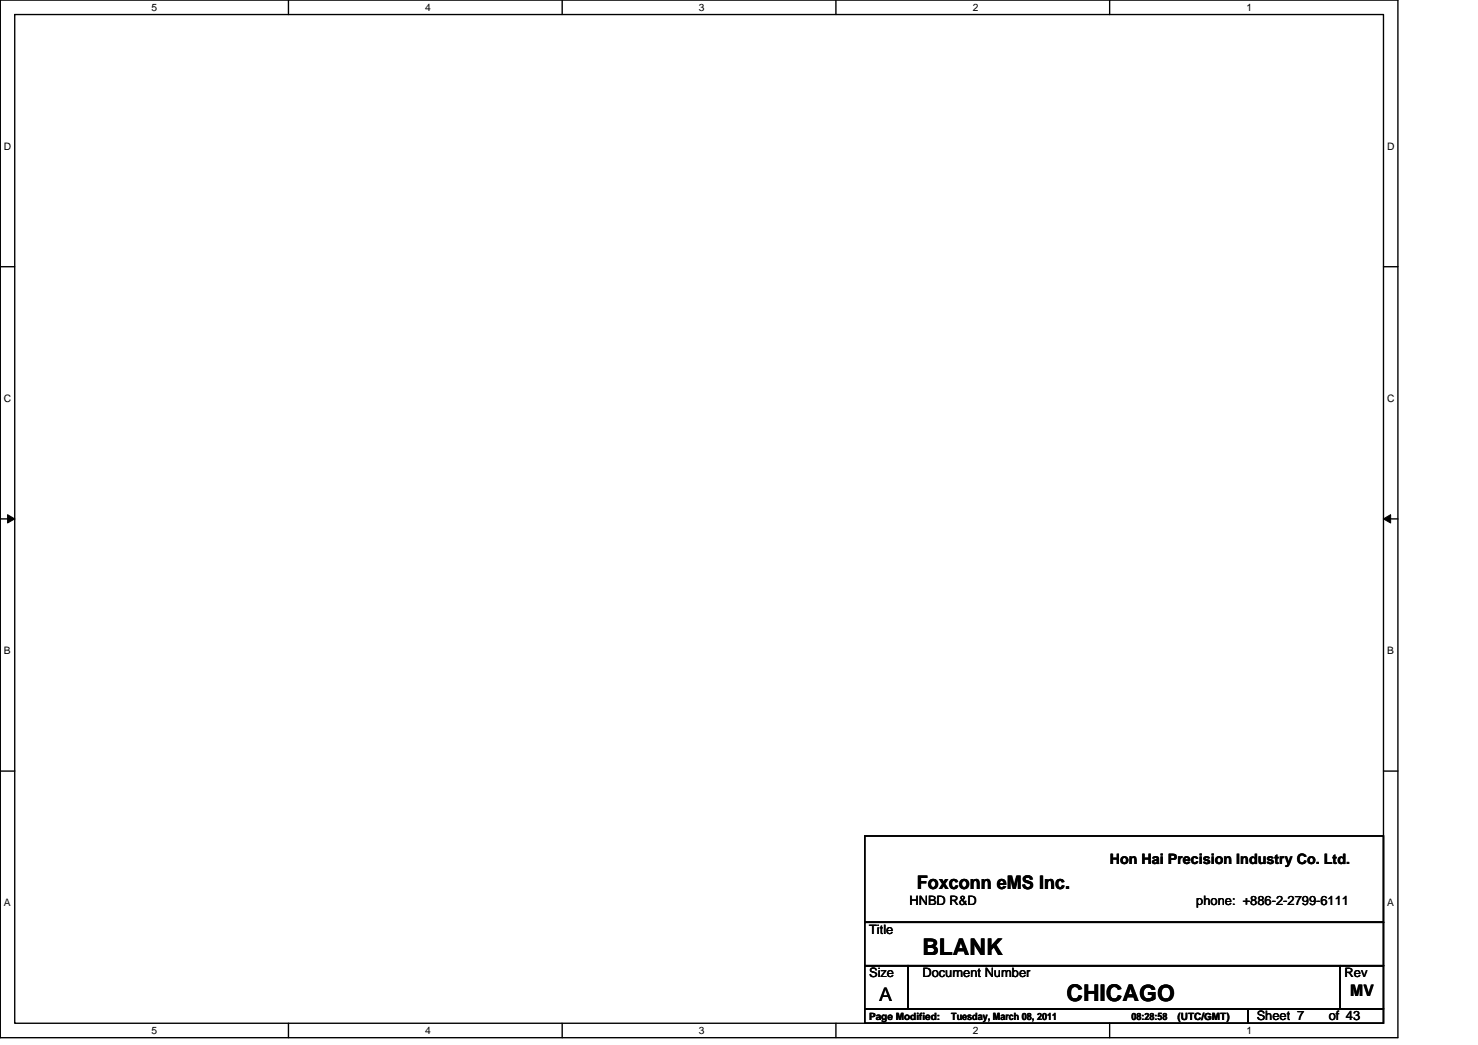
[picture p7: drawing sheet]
<svg xmlns="http://www.w3.org/2000/svg" width="297mm" height="210mm" viewBox="0 0 297 210" stroke-linecap="round" stroke-linejoin="round" font-family="sans-serif">
<defs><g id="words">
<g font-size="4.6">
<text x="185.4" y="191.9">BLANK</text>
<text x="214.3" y="201.2">CHICAGO</text>
</g>
<g font-size="3.7">
<text x="184.2" y="178.7">Foxconn eMS Inc.</text>
<text x="176.7" y="201.1">A</text>
</g>
<text font-size="3.2" x="271.4" y="200.2">MV</text>
<text font-size="2.9" x="223" y="173.5">Hon Hai Precision Industry Co. Ltd.</text>
<g font-size="2.6">
<text x="182.8" y="181.9">HNBD R&amp;D</text>
<text x="240.4" y="181.9">phone: +886-2-2799-6111</text>
<text x="174.7" y="187.7">Title</text>
<text x="174.7" y="196.4">Size</text>
<text x="185.4" y="196.4">Document Number</text>
<text x="270.2" y="196.4">Rev</text>
<text x="252.6" y="205">Sheet 7</text>
<text x="267" y="205">of 43</text>
</g>
<g font-size="2.1">
<text x="30.5" y="2.2">5</text>
<text x="85.5" y="2.2">4</text>
<text x="140.5" y="2.2">3</text>
<text x="195.5" y="2.2">2</text>
<text x="250.5" y="2.2">1</text>
<text x=".8" y="30.1">D</text>
<text x="278.8" y="30.1">D</text>
<text x=".8" y="80.8">C</text>
<text x="278.8" y="80.8">C</text>
<text x=".8" y="131.4">B</text>
<text x="278.8" y="131.4">B</text>
<text x=".8" y="182.1">A</text>
<text x="278.8" y="182.1">A</text>
<text x="30.5" y="207.8">5</text>
<text x="85.5" y="207.8">4</text>
<text x="140.5" y="207.8">3</text>
<text x="195.5" y="207.8">2</text>
<text x="250.5" y="207.8">1</text>
</g>
<g font-size="2">
<text x="174.7" y="204.9">Page Modified:</text>
<text x="191.2" y="204.9">Tuesday, March 08, 2011</text>
<text x="227.4" y="204.9">08:28:58</text>
<text x="236.6" y="204.9">(UTC/GMT)</text>
</g>
</g></defs>
<path d="M.1 0h280.8v208.5h-280.8zM3 2.9h275v202.7h-275z" fill="none" stroke="#000" stroke-width=".28"/>
<g fill="#fff">
<path d="M30.5 .3h1.1v2.3h-1.1z"/>
<path d="M30.5 205.9h1.1v2.3h-1.1z"/>
</g>
<path d="M58 0v2.9M58 205.6v2.9" fill="none" stroke="#000" stroke-width=".28"/>
<g fill="#fff">
<path d="M85.5 .3h1.1v2.3h-1.1z"/>
<path d="M85.5 205.9h1.1v2.3h-1.1z"/>
</g>
<path d="M113 0v2.9M113 205.6v2.9" fill="none" stroke="#000" stroke-width=".28"/>
<g fill="#fff">
<path d="M140.5 .3h1.1v2.3h-1.1z"/>
<path d="M140.5 205.9h1.1v2.3h-1.1z"/>
</g>
<path d="M168 0v2.9M168 205.6v2.9" fill="none" stroke="#000" stroke-width=".28"/>
<g fill="#fff">
<path d="M195.5 .3h1.2v2.3h-1.2z"/>
<path d="M195.5 205.9h1.2v2.3h-1.2z"/>
</g>
<path d="M223 0v2.9M223 205.6v2.9" fill="none" stroke="#000" stroke-width=".28"/>
<g fill="#fff">
<path d="M250.5 .3h1.2v2.3h-1.2z"/>
<path d="M250.5 205.9h1.2v2.3h-1.2z"/>
<path d="M.8 28.3h1.5v2.3h-1.5z"/>
<path d="M278.8 28.3h1.5v2.3h-1.5z"/>
<path d="M.8 78.9h1.5v2.3h-1.5z"/>
<path d="M278.8 78.9h1.5v2.3h-1.5z"/>
</g>
<path d="M.1 53.6h2.9M278 53.6h2.9" fill="none" stroke="#000" stroke-width=".28"/>
<g fill="#fff">
<path d="M.8 129.6h1.4v2.3h-1.4z"/>
<path d="M278.8 129.6h1.4v2.3h-1.4z"/>
</g>
<path d="M.1 104.3h2.9M278 104.3h2.9" fill="none" stroke="#000" stroke-width=".28"/>
<path d="M1.5 103.4l1.5 .9-1.5 .8zM278 104.3l1.5-.9v1.7z" fill="#000" stroke="#000" stroke-width=".2"/>
<g fill="#fff">
<path d="M.8 180.3h1.4v2.3h-1.4z"/>
<path d="M278.8 180.3h1.4v2.3h-1.4z"/>
</g>
<path d="M.1 154.9h2.9M278 154.9h2.9M173.8 168h104.2v17.3h-104.2zM173.8 194h8.7v8.7h-8.7zM173.8 185.3h104.2v8.7h-104.2zM182.5 194h86.9v8.7h-86.9zM269.4 194h8.6v8.7h-8.6zM173.8 202.7h77v2.9h-77zM250.8 202.7h27.2v2.9h-27.2z" fill="none" stroke="#000" stroke-width=".28"/>
<use href="#words"/>
</svg>
